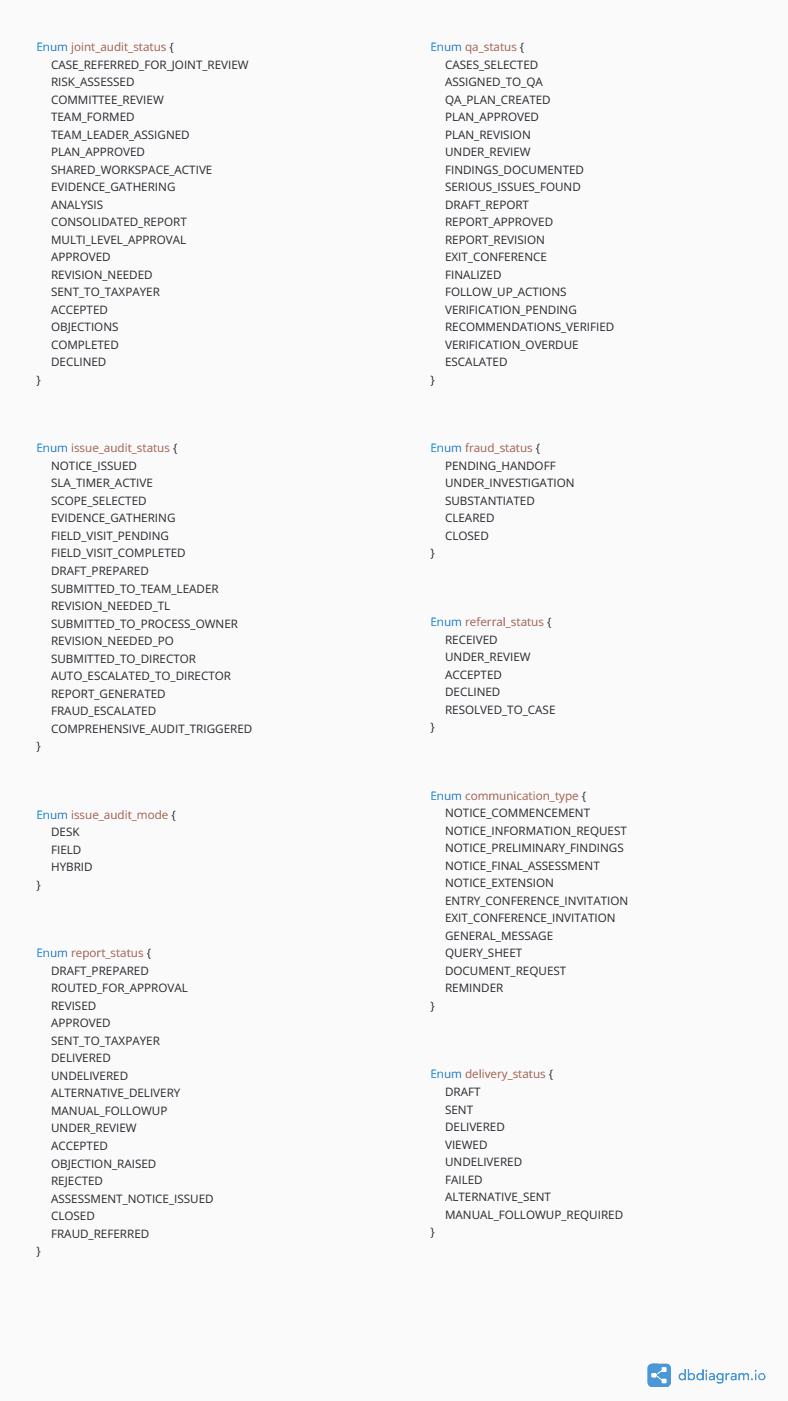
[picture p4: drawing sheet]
<svg xmlns="http://www.w3.org/2000/svg" width="381mm" height="677mm" viewBox="0 0 381 677" stroke-linecap="round" stroke-linejoin="round" font-family="sans-serif">
<defs><g id="words">
<g font-size="5.6" fill="#0091e1">
<text x="18" y="25">Enum joint_audit_status {</text>
<text x="208" y="25">Enum qa_status {</text>
<text x="18" y="219">Enum issue_audit_status {</text>
<text x="208" y="219">Enum fraud_status {</text>
<text x="208" y="303">Enum referral_status {</text>
<text x="208" y="387">Enum communication_type {</text>
<text x="18" y="396">Enum issue_audit_mode {</text>
<text x="18" y="463">Enum report_status {</text>
<text x="208" y="521">Enum delivery_status {</text>
</g>
<g font-size="5.6" fill="#26272d">
<text x="25" y="33">CASE_REFERRED_FOR_JOINT_REVIEW</text>
<text x="215" y="33">CASES_SELECTED</text>
<text x="25" y="42">RISK_ASSESSED</text>
<text x="215" y="42">ASSIGNED_TO_QA</text>
<text x="25" y="50">COMMITTEE_REVIEW</text>
<text x="215" y="50">QA_PLAN_CREATED</text>
<text x="25" y="59">TEAM_FORMED</text>
<text x="215" y="59">PLAN_APPROVED</text>
<text x="25" y="67">TEAM_LEADER_ASSIGNED</text>
<text x="215" y="67">PLAN_REVISION</text>
<text x="25" y="75">PLAN_APPROVED</text>
<text x="215" y="75">UNDER_REVIEW</text>
<text x="25" y="84">SHARED_WORKSPACE_ACTIVE</text>
<text x="215" y="84">FINDINGS_DOCUMENTED</text>
<text x="25" y="92">EVIDENCE_GATHERING</text>
<text x="215" y="92">SERIOUS_ISSUES_FOUND</text>
<text x="25" y="101">ANALYSIS</text>
<text x="215" y="101">DRAFT_REPORT</text>
<text x="25" y="109">CONSOLIDATED_REPORT</text>
<text x="215" y="109">REPORT_APPROVED</text>
<text x="25" y="118">MULTI_LEVEL_APPROVAL</text>
<text x="215" y="118">REPORT_REVISION</text>
<text x="25" y="126">APPROVED</text>
<text x="215" y="126">EXIT_CONFERENCE</text>
<text x="25" y="135">REVISION_NEEDED</text>
<text x="215" y="135">FINALIZED</text>
<text x="25" y="143">SENT_TO_TAXPAYER</text>
<text x="215" y="143">FOLLOW_UP_ACTIONS</text>
<text x="25" y="152">ACCEPTED</text>
<text x="215" y="152">VERIFICATION_PENDING</text>
<text x="25" y="160">OBJECTIONS</text>
<text x="215" y="160">RECOMMENDATIONS_VERIFIED</text>
<text x="25" y="169">COMPLETED</text>
<text x="215" y="169">VERIFICATION_OVERDUE</text>
<text x="25" y="177">DECLINED</text>
<text x="215" y="177">ESCALATED</text>
<text x="18" y="186">}</text>
<text x="208" y="186">}</text>
<text x="25" y="227">NOTICE_ISSUED</text>
<text x="215" y="227">PENDING_HANDOFF</text>
<text x="25" y="236">SLA_TIMER_ACTIVE</text>
<text x="215" y="236">UNDER_INVESTIGATION</text>
<text x="25" y="244">SCOPE_SELECTED</text>
<text x="215" y="244">SUBSTANTIATED</text>
<text x="25" y="253">EVIDENCE_GATHERING</text>
<text x="215" y="253">CLEARED</text>
<text x="25" y="261">FIELD_VISIT_PENDING</text>
<text x="215" y="261">CLOSED</text>
<text x="25" y="270">FIELD_VISIT_COMPLETED</text>
<text x="208" y="270">}</text>
<text x="25" y="278">DRAFT_PREPARED</text>
<text x="25" y="286">SUBMITTED_TO_TEAM_LEADER</text>
<text x="25" y="295">REVISION_NEEDED_TL</text>
<text x="25" y="303">SUBMITTED_TO_PROCESS_OWNER</text>
<text x="25" y="312">REVISION_NEEDED_PO</text>
<text x="215" y="311">RECEIVED</text>
<text x="25" y="320">SUBMITTED_TO_DIRECTOR</text>
<text x="215" y="320">UNDER_REVIEW</text>
<text x="25" y="329">AUTO_ESCALATED_TO_DIRECTOR</text>
<text x="215" y="328">ACCEPTED</text>
<text x="25" y="337">REPORT_GENERATED</text>
<text x="215" y="337">DECLINED</text>
<text x="25" y="346">FRAUD_ESCALATED</text>
<text x="215" y="345">RESOLVED_TO_CASE</text>
<text x="208" y="353">}</text>
<text x="25" y="354">COMPREHENSIVE_AUDIT_TRIGGERED</text>
<text x="18" y="363">}</text>
<text x="215" y="395">NOTICE_COMMENCEMENT</text>
<text x="25" y="404">DESK</text>
<text x="215" y="404">NOTICE_INFORMATION_REQUEST</text>
<text x="25" y="413">FIELD</text>
<text x="215" y="412">NOTICE_PRELIMINARY_FINDINGS</text>
<text x="25" y="421">HYBRID</text>
<text x="215" y="421">NOTICE_FINAL_ASSESSMENT</text>
<text x="18" y="430">}</text>
<text x="215" y="429">NOTICE_EXTENSION</text>
<text x="215" y="437">ENTRY_CONFERENCE_INVITATION</text>
<text x="215" y="446">EXIT_CONFERENCE_INVITATION</text>
<text x="215" y="454">GENERAL_MESSAGE</text>
<text x="215" y="463">QUERY_SHEET</text>
<text x="25" y="471">DRAFT_PREPARED</text>
<text x="215" y="471">DOCUMENT_REQUEST</text>
<text x="25" y="480">ROUTED_FOR_APPROVAL</text>
<text x="215" y="480">REMINDER</text>
<text x="25" y="488">REVISED</text>
<text x="208" y="488">}</text>
<text x="25" y="497">APPROVED</text>
<text x="25" y="505">SENT_TO_TAXPAYER</text>
<text x="25" y="514">DELIVERED</text>
<text x="25" y="522">UNDELIVERED</text>
<text x="25" y="531">ALTERNATIVE_DELIVERY</text>
<text x="215" y="530">DRAFT</text>
<text x="25" y="539">MANUAL_FOLLOWUP</text>
<text x="215" y="538">SENT</text>
<text x="25" y="548">UNDER_REVIEW</text>
<text x="215" y="547">DELIVERED</text>
<text x="25" y="556">ACCEPTED</text>
<text x="215" y="555">VIEWED</text>
<text x="215" y="564">UNDELIVERED</text>
<text x="25" y="564">OBJECTION_RAISED</text>
<text x="25" y="573">REJECTED</text>
<text x="215" y="572">FAILED</text>
<text x="25" y="581">ASSESSMENT_NOTICE_ISSUED</text>
<text x="215" y="581">ALTERNATIVE_SENT</text>
<text x="25" y="590">CLOSED</text>
<text x="215" y="589">MANUAL_FOLLOWUP_REQUIRED</text>
<text x="25" y="598">FRAUD_REFERRED</text>
<text x="208" y="598">}</text>
<text x="18" y="607">}</text>
</g>
</g></defs>
<path d="M0 0h381v677h-381z" fill="#fafafa"/>
<path d="M319 659h3l2 1v1v4h-5z" fill="#428cff"/>
<path d="M319 665h5v3v2l-2 1h-3z" fill="#2670de"/>
<path d="M314 660l1-1h4v12l-4-1-2-1v-8z" fill="#2161cf"/>
<g fill="#fff">
<path d="M316 665l5-3-5 4z"/>
<path d="M316 664l5 4-5-3z"/>
<path d="M315 664h2v2h-2zM320 661h2v2h-2zM320 667h2v2h-2z"/>
</g>
<path d="M329 664h1h1v-2h1v5h-1a1.7 1.7 0 0 1-2 0 1.7 1.7 0 0 1 0-3zM329 666a1.1 1.1 0 0 0 2 0 1.1 1.1 0 0 0-2 0zM333 662v2a1.7 1.7 0 0 1 3 0 1.7 1.7 0 0 1 0 3 1.7 1.7 0 0 1-3 0zM333 666a1.1 1.1 0 0 0 2 0 1.1 1.1 0 0 0-2 0zM337 664h1h2v-2v5a1.7 1.7 0 0 1-3 0 1.7 1.7 0 0 1 0-3zM337 666a1.5 1.5 0 0 0 3 0 1.5 1.5 0 0 0-3 0zM341 663a.5 .5 0 0 1 1 0 .5 .5 0 0 1-1 0zM341 664h1v3h-1zM343 664a1.6 1.6 0 0 1 3 1v2h-1a1.2 1.2 0 0 1-2 0 1.2 1.2 0 0 1 0-1 1.2 1.2 0 0 1 2-1 1 1 0 0 0-1-1 1 1 0 0 0-1 1zM343 666a1 1 0 0 0 2 0 1 1 0 0 0-2 0zM347 664h3v3a2 2 0 0 1-1 2 2 2 0 0 1-3-1h1a1.3 1.3 0 0 0 2 0 1.3 1.3 0 0 0 0-1 1.7 1.7 0 0 1-2 0 1.7 1.7 0 0 1 0-3zM347 666a1.1 1.1 0 0 0 2 0 1.1 1.1 0 0 0-2 0zM351 664h2v1h-1l-1 2zM353 664a1.6 1.6 0 0 1 3 1v2a1.2 1.2 0 0 1-2 0 1.2 1.2 0 0 1-1-1 1.2 1.2 0 0 1 2-1h1a1 1 0 0 0-1-1 1 1 0 0 0-1 1zM354 666a.8 .8 0 0 0 1 0 .8 .8 0 0 0-1 0zM357 664h1h1h1a1.3 1.3 0 0 1 1 0 1.3 1.3 0 0 1 1 1v2h-1v-2h-1v2h-1v-1a1.1 1.1 0 0 0-1-2 1 1 0 0 0 0 2v1h-1z" fill="#2161cf"/>
<path d="M363 667a.5 .5 0 0 1 1 0 .5 .5 0 0 1-1 0zM365 663a.5 .5 0 0 1 1 0 .5 .5 0 0 1-1 0zM365 664h1v3h-1zM367 666a1.8 1.8 0 0 1 3 0 1.8 1.8 0 0 1-3 0zM367 666a1.5 1.5 0 0 0 3 0 1.5 1.5 0 0 0-3 0z" fill="#428cff"/>
<use href="#words"/>
</svg>
